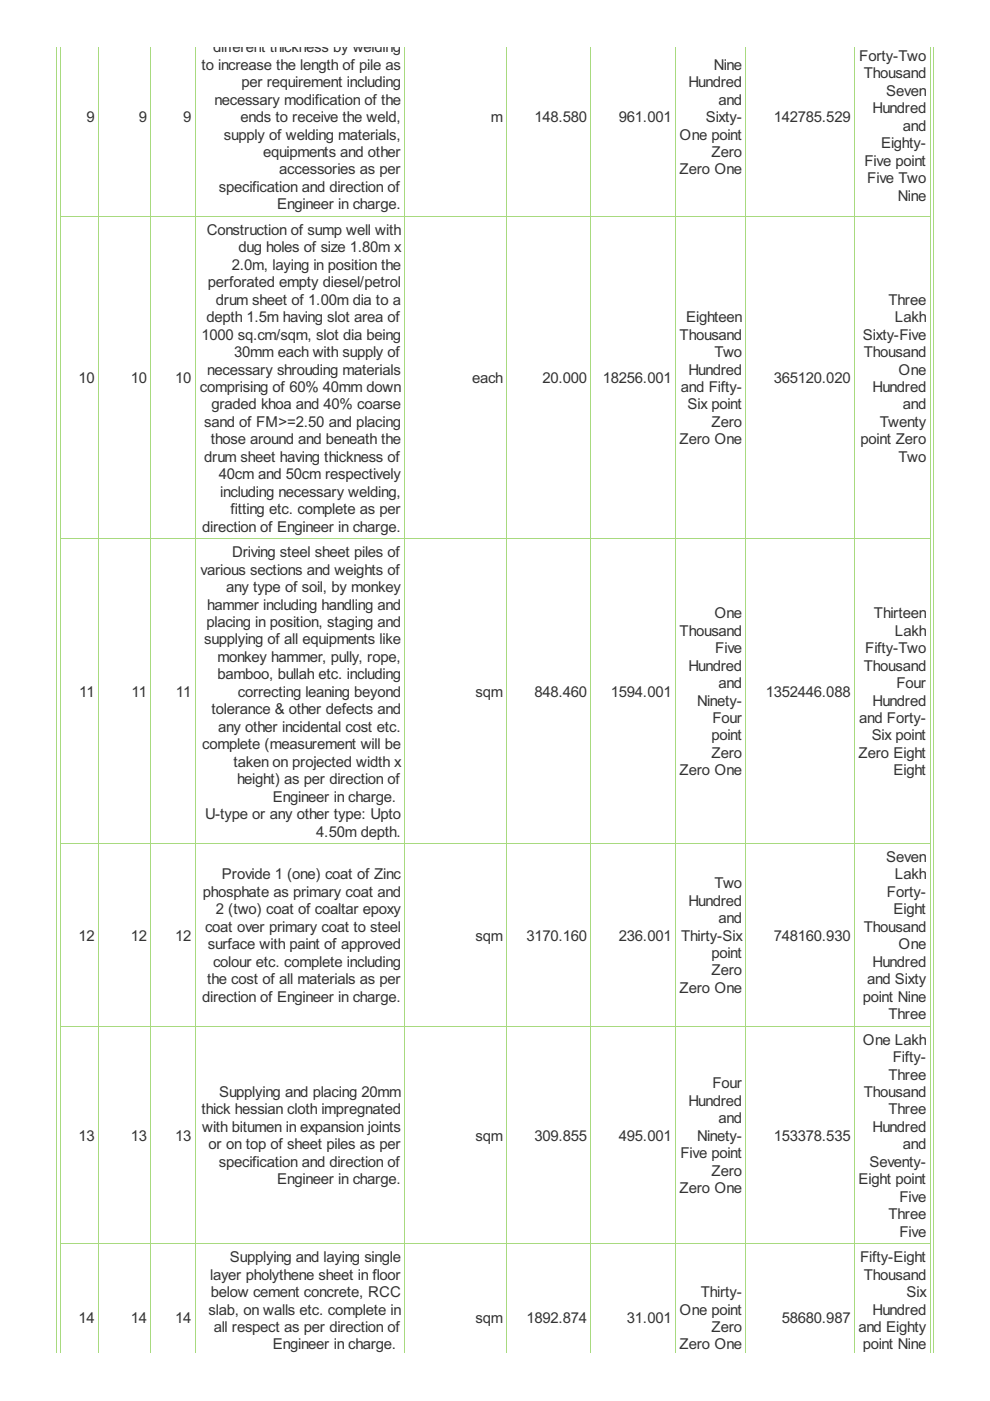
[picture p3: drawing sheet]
<svg xmlns="http://www.w3.org/2000/svg" width="210mm" height="297mm" viewBox="0 0 210 297" stroke-linecap="round" stroke-linejoin="round" font-family="sans-serif">
<defs><g id="words">
<g font-size="3.5" fill="#333">
<text x="45.2" y="11.1">different thickness by welding</text>
<text x="42.7" y="14.8">to increase the length of pile as</text>
<text x="151.3" y="14.8">Nine</text>
<text x="182.2" y="12.9">Forty-Two</text>
<text x="183.1" y="16.6">Thousand</text>
<text x="45.5" y="22.2">necessary modification of the</text>
<text x="51.2" y="18.5">per requirement including</text>
<text x="145.9" y="18.5">Hundred</text>
<text x="152.4" y="22.2">and</text>
<text x="187.9" y="20.3">Seven</text>
<text x="18.3" y="25.9">9</text>
<text x="29.4" y="25.9">9</text>
<text x="38.8" y="25.9">9</text>
<text x="47.5" y="29.6">supply of welding materials,</text>
<text x="51" y="25.9">ends to receive the weld,</text>
<text x="104.1" y="25.9">m</text>
<text x="113.3" y="25.9">148.580</text>
<text x="131.2" y="25.9">961.001</text>
<text x="144.1" y="29.6">One point</text>
<text x="149.6" y="25.9">Sixty-</text>
<text x="164.1" y="25.9">142785.529</text>
<text x="185" y="24">Hundred</text>
<text x="191.4" y="27.7">and</text>
<text x="55.8" y="33.3">equipments and other</text>
<text x="150.9" y="33.3">Zero</text>
<text x="183.3" y="35.1">Five point</text>
<text x="186.8" y="31.4">Eighty-</text>
<text x="46.4" y="40.7">specification and direction of</text>
<text x="59.2" y="37">accessories as per</text>
<text x="144.1" y="37">Zero One</text>
<text x="183.9" y="38.8">Five Two</text>
<text x="58.8" y="44.4">Engineer in charge.</text>
<text x="190.4" y="42.5">Nine</text>
<text x="43.8" y="49.8">Construction of sump well with</text>
<text x="50.6" y="53.5">dug holes of size 1.80m x</text>
<text x="49.2" y="57.2">2.0m, laying in position the</text>
<text x="44.1" y="60.9">perforated empty diesel/petrol</text>
<text x="45.8" y="64.6">drum sheet of 1.00m dia to a</text>
<text x="188.4" y="64.6">Three</text>
<text x="43.8" y="68.3">depth 1.5m having slot area of</text>
<text x="145.5" y="68.3">Eighteen</text>
<text x="189.8" y="68.3">Lakh</text>
<text x="42.7" y="72">1000 sq.cm/sqm, slot dia being</text>
<text x="49.6" y="75.7">30mm each with supply of</text>
<text x="144.1" y="72">Thousand</text>
<text x="151.5" y="75.7">Two</text>
<text x="183" y="72">Sixty-Five</text>
<text x="183.1" y="75.7">Thousand</text>
<text x="16.6" y="81.3">10</text>
<text x="27.7" y="81.3">10</text>
<text x="37.1" y="81.3">10</text>
<text x="42.4" y="83.1">comprising of 60% 40mm down</text>
<text x="43.9" y="79.4">necessary shrouding materials</text>
<text x="100.1" y="81.3">each</text>
<text x="115" y="81.3">20.000</text>
<text x="127.8" y="81.3">18256.001</text>
<text x="144.3" y="83.1">and Fifty-</text>
<text x="145.9" y="79.4">Hundred</text>
<text x="164.1" y="81.3">365120.020</text>
<text x="185" y="83.1">Hundred</text>
<text x="190.5" y="79.4">One</text>
<text x="44.9" y="86.8">graded khoa and 40% coarse</text>
<text x="145.8" y="86.8">Six point</text>
<text x="191.4" y="86.8">and</text>
<text x="43.3" y="90.5">sand of FM&gt;=2.50 and placing</text>
<text x="44.7" y="94.2">those around and beneath the</text>
<text x="144.1" y="94.2">Zero One</text>
<text x="150.9" y="90.5">Zero</text>
<text x="182.5" y="94.2">point Zero</text>
<text x="186.5" y="90.5">Twenty</text>
<text x="43.3" y="97.9">drum sheet having thickness of</text>
<text x="46.4" y="101.6">40cm and 50cm respectively</text>
<text x="190.5" y="97.9">Two</text>
<text x="46.7" y="105.3">including necessary welding,</text>
<text x="42.8" y="112.7">direction of Engineer in charge.</text>
<text x="48.9" y="109">fitting etc. complete as per</text>
<text x="49.2" y="118.1">Driving steel sheet piles of</text>
<text x="42.5" y="121.8">various sections and weights of</text>
<text x="47.9" y="125.5">any type of soil, by monkey</text>
<text x="43.9" y="129.2">hammer including handling and</text>
<text x="151.5" y="131.1">One</text>
<text x="185.3" y="131.1">Thirteen</text>
<text x="43.3" y="136.6">supplying of all equipments like</text>
<text x="43.8" y="132.9">placing in position, staging and</text>
<text x="144.1" y="134.8">Thousand</text>
<text x="189.8" y="134.8">Lakh</text>
<text x="46.1" y="140.3">monkey hammer, pully, rope,</text>
<text x="145.9" y="142.2">Hundred</text>
<text x="151.7" y="138.5">Five</text>
<text x="183.1" y="142.2">Thousand</text>
<text x="183.4" y="138.5">Fifty-Two</text>
<text x="16.8" y="147.7">11</text>
<text x="27.9" y="147.7">11</text>
<text x="37.3" y="147.7">11</text>
<text x="46.1" y="144">bamboo, bullah etc. including</text>
<text x="50.4" y="147.7">correcting leaning beyond</text>
<text x="100.8" y="147.7">sqm</text>
<text x="113.3" y="147.7">848.460</text>
<text x="129.5" y="147.7">1594.001</text>
<text x="147.8" y="149.6">Ninety-</text>
<text x="152.4" y="145.9">and</text>
<text x="162.4" y="147.7">1352446.088</text>
<text x="185" y="149.6">Hundred</text>
<text x="190.1" y="145.9">Four</text>
<text x="44.9" y="151.4">tolerance &amp; other defects and</text>
<text x="46.2" y="155.1">any other incidental cost etc.</text>
<text x="151" y="153.3">Four</text>
<text x="182.1" y="153.3">and Forty-</text>
<text x="42.8" y="158.9">complete (measurement will be</text>
<text x="150.8" y="157">point</text>
<text x="150.9" y="160.7">Zero</text>
<text x="182" y="160.7">Zero Eight</text>
<text x="184.8" y="157">Six point</text>
<text x="49.5" y="162.6">taken on projected width x</text>
<text x="50.3" y="166.3">height) as per direction of</text>
<text x="144.1" y="164.4">Zero One</text>
<text x="189.4" y="164.4">Eight</text>
<text x="43.5" y="173.7">U-type or any other type: Upto</text>
<text x="57.9" y="170">Engineer in charge.</text>
<text x="67.1" y="177.4">4.50m depth.</text>
<text x="187.9" y="182.8">Seven</text>
<text x="43" y="190.2">phosphate as primary coat and</text>
<text x="47.1" y="186.5">Provide 1 (one) coat of Zinc</text>
<text x="151.5" y="188.3">Two</text>
<text x="188.1" y="190.2">Forty-</text>
<text x="189.8" y="186.5">Lakh</text>
<text x="43.5" y="197.6">coat over primary coat to steel</text>
<text x="45.8" y="193.9">2 (two) coat of coaltar epoxy</text>
<text x="145.9" y="192">Hundred</text>
<text x="152.4" y="195.7">and</text>
<text x="183.1" y="197.6">Thousand</text>
<text x="189.4" y="193.9">Eight</text>
<text x="16.6" y="199.4">12</text>
<text x="27.7" y="199.4">12</text>
<text x="37.1" y="199.4">12</text>
<text x="44.1" y="201.3">surface with paint of approved</text>
<text x="100.8" y="199.4">sqm</text>
<text x="111.6" y="199.4">3170.160</text>
<text x="131.2" y="199.4">236.001</text>
<text x="144.4" y="199.4">Thirty-Six</text>
<text x="150.8" y="203.1">point</text>
<text x="164.1" y="199.4">748160.930</text>
<text x="190.5" y="201.3">One</text>
<text x="43.9" y="208.7">the cost of all materials as per</text>
<text x="45.2" y="205">colour etc. complete including</text>
<text x="150.9" y="206.8">Zero</text>
<text x="183.8" y="208.7">and Sixty</text>
<text x="185" y="205">Hundred</text>
<text x="42.8" y="212.4">direction of Engineer in charge.</text>
<text x="144.1" y="210.5">Zero One</text>
<text x="182.9" y="212.4">point Nine</text>
<text x="183" y="221.5">One Lakh</text>
<text x="188.4" y="216.1">Three</text>
<text x="189.3" y="225.2">Fifty-</text>
<text x="46.4" y="232.6">Supplying and placing 20mm</text>
<text x="151" y="230.7">Four</text>
<text x="183.1" y="232.6">Thousand</text>
<text x="188.4" y="228.9">Three</text>
<text x="42.7" y="236.3">thick hessian cloth impregnated</text>
<text x="42.8" y="240">with bitumen in expansion joints</text>
<text x="145.9" y="234.4">Hundred</text>
<text x="152.4" y="238.1">and</text>
<text x="185" y="240">Hundred</text>
<text x="188.4" y="236.3">Three</text>
<text x="16.6" y="241.8">13</text>
<text x="27.7" y="241.8">13</text>
<text x="37.1" y="241.8">13</text>
<text x="44.2" y="243.7">or on top of sheet piles as per</text>
<text x="100.8" y="241.8">sqm</text>
<text x="113.3" y="241.8">309.855</text>
<text x="131.2" y="241.8">495.001</text>
<text x="144.2" y="245.5">Five point</text>
<text x="147.8" y="241.8">Ninety-</text>
<text x="164.1" y="241.8">153378.535</text>
<text x="191.4" y="243.7">and</text>
<text x="46.4" y="247.4">specification and direction of</text>
<text x="58.8" y="251.1">Engineer in charge.</text>
<text x="150.9" y="249.2">Zero</text>
<text x="182" y="251.1">Eight point</text>
<text x="184.4" y="247.4">Seventy-</text>
<text x="144.1" y="252.9">Zero One</text>
<text x="190.7" y="254.8">Five</text>
<text x="188.4" y="258.5">Three</text>
<text x="190.7" y="262.2">Five</text>
<text x="48.8" y="267.6">Supplying and laying single</text>
<text x="182.4" y="267.6">Fifty-Eight</text>
<text x="44.5" y="271.3">layer pholythene sheet in floor</text>
<text x="44.7" y="275">below cement concrete, RCC</text>
<text x="148.6" y="275">Thirty-</text>
<text x="183.1" y="271.3">Thousand</text>
<text x="192.2" y="275">Six</text>
<text x="16.6" y="280.6">14</text>
<text x="27.7" y="280.6">14</text>
<text x="37.1" y="280.6">14</text>
<text x="44.2" y="278.7">slab, on walls etc. complete in</text>
<text x="100.8" y="280.6">sqm</text>
<text x="111.6" y="280.6">1892.874</text>
<text x="132.9" y="280.6">31.001</text>
<text x="144.1" y="278.7">One point</text>
<text x="165.8" y="280.6">58680.987</text>
<text x="185" y="278.7">Hundred</text>
<text x="45.3" y="282.4">all respect as per direction of</text>
<text x="57.9" y="286.1">Engineer in charge.</text>
<text x="144.1" y="286.1">Zero One</text>
<text x="150.9" y="282.4">Zero</text>
<text x="182" y="282.4">and Eighty</text>
<text x="182.9" y="286.1">point Nine</text>
</g>
</g></defs>
<g fill="none" stroke="#a8da7f" stroke-width=".21">
<path d="M11.9 9.9v276.9M12.8 9.9v276.9M20.9 9.9v276.9M32 9.9v276.9M41.4 9.9v276.9M85.8 9.9v276.9M107.4 9.9v276.9M125.3 9.9v276.9M143.2 9.9v276.9M158.2 9.9v276.9M181.1 9.9v276.9M197.2 9.9v276.9"/>
<path d="M198 9.9v276.9M12.8 45.9h184.5M12.8 114.2h184.5M12.8 178.8h184.5M12.8 217.5h184.5M12.8 263.7h184.5"/>
</g>
<use href="#words"/>
</svg>
